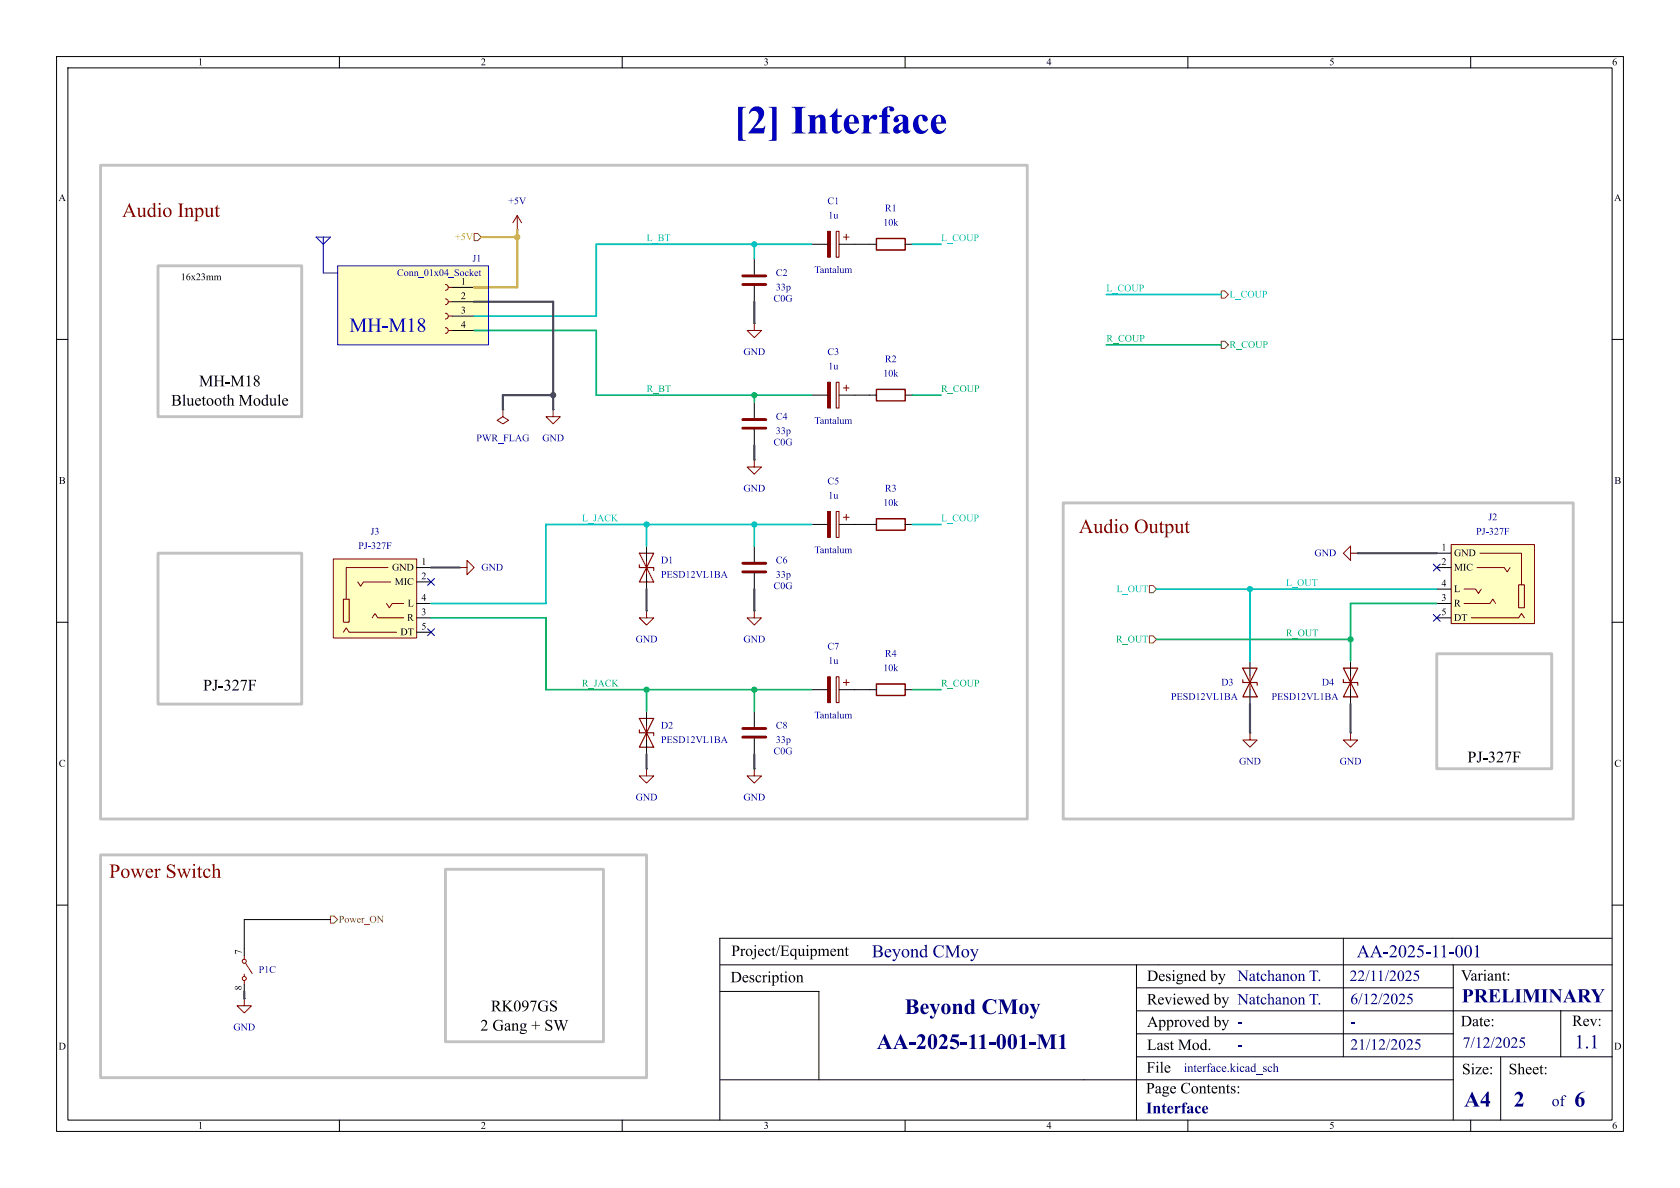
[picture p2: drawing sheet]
<svg xmlns="http://www.w3.org/2000/svg" width="297mm" height="210mm" viewBox="0 0 297 210" stroke-linecap="round" stroke-linejoin="round" font-family="sans-serif">
<defs><g id="words">
<text font-size="7.1" fill="#0000c2" x="129.7" y="25.4">[2] Interface</text>
<g font-size="3.9" fill="#00007f">
<text x="159.9" y="180.3">BeyondCMoy</text>
<text x="155" y="186.4">AA-2025-11-001-M1</text>
<text x="258.8" y="196.6">A4</text>
<text x="267.6" y="196.6">2</text>
<text x="278.3" y="196.6">6</text>
</g>
<g font-size="3.5" fill="#840000">
<text x="21.6" y="39.3">Audio Input</text>
<text x="190.7" y="95.1">Audio Output</text>
<text x="19.3" y="156.1">PowerSwitch</text>
</g>
<text font-size="3.5" fill="#0000c2" x="61.8" y="59.6">MH-M18</text>
<g font-size="3.5" fill="#00007f">
<text x="258.4" y="178.1">PRELIMINARY</text>
<text x="278.4" y="186.2">1.1</text>
</g>
<g font-size="3.2" fill="#00007f">
<text x="154.1" y="170.1">BeyondCMoy</text>
<text x="239.9" y="170.1">AA-2025-11-001</text>
</g>
<g font-size="2.8">
<text x="35.2" y="69">MH-M18</text>
<text x="30.3" y="72.4">BluetoothModule</text>
<text x="35.9" y="122.8">PJ-327F</text>
<text x="259.4" y="135.5">PJ-327F</text>
<text x="129.3" y="169.7">Project/Equipment</text>
<text x="86.8" y="179.5">RK097GS</text>
<text x="129.1" y="174.4">Description</text>
<text x="202.8" y="178.3">Reviewedby NatchanonT.</text>
<text x="202.8" y="174.1">Designedby</text>
<text x="258.3" y="174.1">Variant:</text>
<text x="84.9" y="182.9">2 Gang+ SW</text>
<text x="258.2" y="182.1">Date:</text>
<text x="277.9" y="182.1">Rev:</text>
<text x="202.7" y="190.3">File</text>
<text x="202.8" y="186.3">LastMod.</text>
<text x="258.5" y="190.6">Size:</text>
<text x="266.7" y="190.6">Sheet:</text>
<text x="202.6" y="194">PageContents:</text>
</g>
<g font-size="2.8" fill="#00007f">
<text x="218.8" y="174.1">NatchanonT.</text>
<text x="238.6" y="174.1">22/11/2025</text>
<text x="238.7" y="178.2">6/12/2025</text>
<text x="202.8" y="182.3">Approvedby -</text>
<text x="258.6" y="185.9">7/12/2025</text>
<text x="238.7" y="186.3">21/12/2025</text>
<text x="202.6" y="197.5">Interface</text>
<text x="274.3" y="196.2">of</text>
</g>
<text font-size="2.2" fill="#00007f" x="209.3" y="190">interface.kicad_sch</text>
<g font-size="1.8">
<text x="35" y="12">1</text>
<text x="85" y="12">2</text>
<text x="135" y="12">3</text>
<text x="185" y="12">4</text>
<text x="235" y="12">5</text>
<text x="285" y="12">6</text>
<text x="10.3" y="36">A</text>
<text x="285.3" y="36">A</text>
<text x="32" y="50">16x23mm</text>
<text x="81.5" y="50.5">1</text>
<text x="81.5" y="53.1">2</text>
<text x="81.5" y="55.6">3</text>
<text x="81.5" y="58.2">4</text>
<text x="10.4" y="86">B</text>
<text x="285.4" y="86">B</text>
<text x="69.3" y="101.3">GND</text>
<text x="74.5" y="100.1">1</text>
<text x="254.8" y="100.1">2</text>
<text x="254.8" y="97.5">1</text>
<text x="257" y="101.3">MIC</text>
<text x="257" y="98.8">GND</text>
<text x="69.8" y="103.9">MIC</text>
<text x="72.1" y="107.7">L</text>
<text x="74.5" y="102.6">2</text>
<text x="74.5" y="106.4">4</text>
<text x="254.8" y="103.9">4</text>
<text x="254.8" y="106.4">3</text>
<text x="257" y="105.1">L</text>
<text x="257" y="107.7">R</text>
<text x="70.8" y="112.7">DT</text>
<text x="72" y="110.2">R</text>
<text x="74.5" y="109">3</text>
<text x="74.5" y="111.5">5</text>
<text x="254.8" y="109">5</text>
<text x="257" y="110.2">DT</text>
<text x="10.4" y="136">C</text>
<text x="285.4" y="136">C</text>
<text x="42.9" y="168.7" transform="rotate(-90 42.9 168.7)">7</text>
<text x="42.9" y="175.1" transform="rotate(-90 42.9 175.1)">8</text>
<text x="10.3" y="186">D</text>
<text x="285.3" y="186">D</text>
<text x="35" y="200">1</text>
<text x="85" y="200">2</text>
<text x="135" y="200">3</text>
<text x="185" y="200">4</text>
<text x="235" y="200">5</text>
<text x="285" y="200">6</text>
</g>
<g font-size="1.8" fill="#0000c2">
<text x="89.9" y="36.5">+5V</text>
<text x="146.3" y="36.5">C1</text>
<text x="146.4" y="39.1">1u</text>
<text x="156.1" y="40.4">10k</text>
<text x="156.4" y="37.8">R1</text>
<text x="83.5" y="46.7">J1</text>
<text x="70.2" y="49.2">Conn_01x04_Socket</text>
<text x="136.8" y="53.8">C0G</text>
<text x="137.2" y="51.8">33p</text>
<text x="137.2" y="49.2">C2</text>
<text x="144" y="48.7">Tantalum</text>
<text x="131.4" y="63.2">GND</text>
<text x="146.3" y="63.2">C3</text>
<text x="146.4" y="65.8">1u</text>
<text x="156.4" y="64.5">R2</text>
<text x="156.1" y="67">10k</text>
<text x="137.2" y="77.2">33p</text>
<text x="137.2" y="74.6">C4</text>
<text x="144" y="75.4">Tantalum</text>
<text x="84.2" y="78.5">PWR_FLAG</text>
<text x="95.9" y="78.5">GND</text>
<text x="136.8" y="79.2">C0G</text>
<text x="131.4" y="87.3">GND</text>
<text x="146.3" y="86.1">C5</text>
<text x="146.4" y="88.6">1u</text>
<text x="156.1" y="89.9">10k</text>
<text x="156.4" y="87.3">R3</text>
<text x="65.5" y="95">J3</text>
<text x="260.9" y="95">PJ-327F</text>
<text x="263.1" y="92.4">J2</text>
<text x="63.3" y="97.5">PJ-327F</text>
<text x="85.1" y="101.3">GND</text>
<text x="116.8" y="100">D1</text>
<text x="137.2" y="100">C6</text>
<text x="144" y="98.2">Tantalum</text>
<text x="232.4" y="98.8">GND</text>
<text x="116.8" y="102.6">PESD12VL1BA</text>
<text x="136.8" y="104.6">C0G</text>
<text x="137.2" y="102.6">33p</text>
<text x="112.4" y="114">GND</text>
<text x="131.4" y="114">GND</text>
<text x="146.3" y="115.3">C7</text>
<text x="146.4" y="117.8">1u</text>
<text x="156.1" y="119.1">10k</text>
<text x="156.4" y="116.6">R4</text>
<text x="207" y="124.2">PESD12VL1BA</text>
<text x="215.9" y="121.6">D3</text>
<text x="224.8" y="124.2">PESD12VL1BA</text>
<text x="233.7" y="121.6">D4</text>
<text x="116.8" y="129.3">D2</text>
<text x="116.8" y="131.8">PESD12VL1BA</text>
<text x="137.2" y="131.8">33p</text>
<text x="137.2" y="129.3">C8</text>
<text x="144" y="127.5">Tantalum</text>
<text x="136.8" y="133.8">C0G</text>
<text x="219.1" y="135.6">GND</text>
<text x="236.8" y="135.6">GND</text>
<text x="112.4" y="142">GND</text>
<text x="131.4" y="142">GND</text>
<text x="45.7" y="172.4">P1C</text>
<text x="41.3" y="182.6">GND</text>
</g>
<text font-size="1.8" fill="#d2b100" x="80.5" y="42.9">+5V</text>
<g font-size="1.8" fill="#00c2c2">
<text x="114.3" y="42.8">L_BT</text>
<text x="166.4" y="42.8">L_COUP</text>
<text x="195.6" y="51.7">L_COUP</text>
<text x="217.4" y="53.1">L_COUP</text>
<text x="102.9" y="92.4">L_JACK</text>
<text x="166.4" y="92.4">L_COUP</text>
<text x="197.4" y="105.1">L_OUT</text>
<text x="227.3" y="103.8">L_OUT</text>
</g>
<g font-size="1.8" fill="#0db062">
<text x="195.6" y="60.6">R_COUP</text>
<text x="217.4" y="61.9">R_COUP</text>
<text x="114.3" y="69.5">R_BT</text>
<text x="166.4" y="69.5">R_COUP</text>
<text x="227.3" y="112.7">R_OUT</text>
<text x="197.3" y="114">R_OUT</text>
<text x="102.9" y="121.6">R_JACK</text>
<text x="166.4" y="121.6">R_COUP</text>
</g>
<text font-size="1.8" fill="#725600" x="59.9" y="163.5">Power_ON</text>
</g></defs>
<g fill="none" stroke="#000" stroke-width=".18">
<path d="M10 10h277v190h-277zM12 12h273v186h-273zM60 10v2M110 10v2M160 10v2M210 10v2M260 10v2M10 60h2M285 60h2M10 110h2M285 110h2M10 160h2"/>
<path d="M285 178.7h-9.1v8.1M285 160h2M60 198v2M110 198v2M160 198v2M191.6 190.9h65.3M210 198v2M260 198v2M265.3 186.8v11.2"/>
</g>
<path d="M281.2 174.9h1.1l-.2 .1 .6 1.1 .5-1-.2-.2h.7l-.3 .2a1.88 1.88 0 0 0-.6 1.9l.3 .2h-1.3l.4-.3a2.02 2.02 0 0 0-.7-1.8z" fill="#00007f"/>
<path d="M127.3 165.9h157.6M127.3 170.6h17.2M127.3 175.3h17.5M144.6 170.6h112.1M201 178.7h74.9M201 174.6h55.9M127.3 190.9h64.3M201 182.8h55.9" fill="none" stroke="#000" stroke-width=".18"/>
<path d="M218.9 184.9h.7v.2h-.7z" fill="#00007f"/>
<path d="M201 186.8h55.7" fill="none" stroke="#000" stroke-width=".18"/>
<path d="M238.8 180.8h.7v.2h-.7z" fill="#00007f"/>
<path d="M127.3 165.9v32.1M144.8 175.3v15.6M200.9 170.6v27.4M237.5 165.9v20.9M256.8 170.6h28.2M256.9 170.6v27.4M256.8 186.8h28.2" fill="none" stroke="#000" stroke-width=".18"/>
<path d="M59.7 47h26.7v14h-26.7z" fill="#ffffc2"/>
<path d="M91.4 38.1l-.7 1.3M91.4 38.1l.8 1.3M91.4 38.1v2.5M133.3 57.2v1.2h1.3l-1.3 1.3-1.2-1.3h1.2M147.8 40.9h.5v4.6h-.5zM149.1 41.9h1M149.6 41.4v1M147.8 67.6h.5v4.5h-.5zM149.1 68.6h1M149.6 68.1v1M238.8 129.5v1.3h1.2l-1.2 1.3-1.3-1.3h1.3M43.2 176.5v1.3h1.2l-1.2 1.3-1.3-1.3h1.3" fill="none" stroke="#840000" stroke-width=".18"/>
<g fill="none" stroke="#000" stroke-width=".18">
<path d="M91.4 40.6h.1M133.3 57.2h.1M133.3 45.7v2.8M133.3 50.5v2.8M143.5 43.2h2.8M148.3 43.2h2.8M153.7 43.2h1.2M160 43.2h1.3M133.3 71.1v2.8M133.3 75.9v2.8M143.5 69.9h2.8M148.3 69.9h2.8"/>
<path d="M133.3 125.7v2.8M133.3 130.6v2.8M238.8 129.5h.1M43.2 176.5h.1"/>
</g>
<g fill="#840000" stroke="#840000" stroke-width=".18">
<path d="M146.3 67.6h.5v4.5h-.5z"/>
<path d="M146.3 40.9h.5v4.6h-.5z"/>
</g>
<path d="M131.3 48.8h4.1M131.3 50.3h4.1M131.3 74.2h4.1M131.3 75.7h4.1M131.3 128.8h4.1M131.3 130.3h4.1" fill="none" stroke="#840000" stroke-width=".51"/>
<path d="M154.9 42.2h5.1v2h-5.1z" fill="none" stroke="#840000" stroke-width=".25"/>
<g fill="#ffffc2">
<path d="M256.5 96.3h14.8v13.9h-14.8z"/>
<path d="M268.5 103.4h1v4h-1z"/>
</g>
<g fill="none" stroke="#840000" stroke-width=".18">
<path d="M114.3 99.1v2.5M133.3 81.3v1.3h1.3l-1.3 1.2-1.2-1.2h1.2M238.8 97.8v-1.3l-1.3 1.3 1.3 1.3v-1.3h1.2M256.5 96.3h14.8v13.9h-14.8zM261.6 97.8h7.4v5.6M81.3 100.3h1.2v-1.2l1.3 1.2-1.3 1.3v-1.3M114.3 108v1.2h1.3l-1.3 1.3-1.3-1.3h1.3M133.3 108v1.2h1.3l-1.3 1.3-1.2-1.3h1.2M258.8 104.1h2.1l.5 .8 .5-.8M258.8 106.7h4.6l.5-.8 .5 .8M260.1 109.2h8.4l.5-.7 .5 .7M261.1 100.3h4.8l.5 .8 .6-.8"/>
<path d="M268.5 103.4h1v4h-1z"/>
</g>
<g fill="none" stroke="#000" stroke-width=".18">
<path d="M114.3 96.5v2.6M133.3 81.3h.1M133.3 96.5v2.8M240 97.8h.1M254 97.8h2.5M81.3 100.3h.1M114.3 108h.1M114.3 101.6v2.5M133.3 108h.1M133.3 101.3v2.8M254 100.3h2.5M254 104.1h2.5"/>
<path d="M254 106.7h2.5M254 109.2h2.5"/>
</g>
<path d="M131.3 99.6h4.1M131.3 101.1h4.1" fill="none" stroke="#840000" stroke-width=".51"/>
<path d="M113 99.8v.5h2.6v.5M113 97.8h2.6l-1.3 2.5zM114.3 100.3l1.3 2.6h-2.6z" fill="none" stroke="#840000" stroke-width=".2"/>
<g fill="#ffffc2">
<path d="M58.9 98.8h14.8v14h-14.8z"/>
<path d="M60.7 105.9h1v4.1h-1z"/>
</g>
<g fill="none" stroke="#840000" stroke-width=".18">
<path d="M78.7 50.3l.4 .1 .1 .4-.1 .4-.4 .1M78.7 52.8l.4 .2 .1 .3-.1 .4-.4 .1M78.7 55.4l.4 .1 .1 .4-.1 .3-.4 .2M78.7 57.9l.4 .2 .1 .3-.1 .4-.4 .1M79.2 50.8h.8M79.2 53.3h.8M79.2 55.9h.8M79.2 58.4h.8M88.9 72.4v1.3l1 .6-1 .6-1-.6 1-.6M97.8 72.4v1.3h1.3l-1.3 1.2-1.3-1.2h1.3M58.9 98.8h14.8v14h-14.8zM147.8 90.4h.5v4.6h-.5z"/>
<path d="M149.1 91.4h1M149.6 90.9v1M60.7 105.9h1v4.1h-1zM60.7 111.8l.5-.8 .5 .8h8.4M63.2 102.9l.6 .7 .5-.7h4.8M65.8 109.2l.5-.7 .5 .7h4.6M68.3 106.7l.5 .7 .5-.7h2.1M68.6 100.3h-7.4v5.6M147.8 119.6h.5v4.6h-.5zM221 119.4v2.5M238.8 119.4v2.5M114.3 135.9v1.3h1.3l-1.3 1.2-1.3-1.2h1.3"/>
<path d="M114.3 128.3v2.5M133.3 135.9v1.3h1.3l-1.3 1.2-1.2-1.2h1.2M149.1 120.7h1M149.6 120.1v1.1M221 129.5v1.3h1.2l-1.2 1.3-1.3-1.3h1.3M43.2 168.9v.6M43.2 172.2v.4M43.2 173.4v.6M43.4 170.3l1.2 1.8"/>
<circle cx="43.2" cy="173" r=".36"/>
<circle cx="43.2" cy="169.9" r=".36"/>
</g>
<g fill="none" stroke="#000" stroke-width=".18">
<path d="M80 50.8h3.8M80 53.3h3.8M80 55.9h3.8M80 58.4h3.8M151.1 43.2h2.6M88.9 72.4h.1M97.8 72.4h.1M151.1 69.9h3.8M160 69.9h1.3M143.5 92.7h2.8M148.3 92.7h6.6M160 92.7h1.3"/>
<path d="M73.7 102.9h2.5M73.7 106.7h2.5M73.7 109.2h2.5M73.7 111.8h2.5M73.7 100.3h2.5M221 116.8v2.6M238.8 116.8v2.6M114.3 135.9h.1M114.3 125.7v2.6M114.3 130.8v2.6M133.3 135.9h.1M143.5 121.9h2.8"/>
<path d="M148.3 121.9h6.6M160 121.9h1.3M221 129.5h.1M221 121.9v2.6M238.8 121.9v2.6M58.4 162.6h-15.2v5"/>
</g>
<path d="M154.9 68.8h5.1v2.1h-5.1zM154.9 91.7h5.1v2h-5.1zM154.9 120.9h5.1v2h-5.1z" fill="none" stroke="#840000" stroke-width=".25"/>
<path d="M219.7 118.1h2.5l-1.2 2.6zM237.5 118.1h2.5l-1.2 2.6zM113 129v.5h2.6v.5M113 127h2.6l-1.3 2.5zM114.3 129.5l1.3 2.6h-2.6zM219.7 120.1v.6h2.5v.5M221 120.7l1.2 2.5h-2.5zM237.5 120.1v.6h2.5v.5M238.8 120.7l1.2 2.5h-2.5z" fill="none" stroke="#840000" stroke-width=".2"/>
<g fill="#840000" stroke="#840000" stroke-width=".18">
<path d="M146.3 90.4h.5v4.6h-.5z"/>
<path d="M146.3 119.6h.5v4.6h-.5z"/>
</g>
<path d="M83.8 41.3h.7l.6 .6-.6 .6h-.7zM215.9 51.4h.6l.7 .7-.7 .6h-.6zM215.9 60.3h.6l.7 .7-.7 .6h-.6zM203.2 103.5h.6l.7 .6-.7 .7h-.6zM203.2 112.4h.6l.7 .6-.7 .7h-.6zM58.4 161.9h.7l.6 .7-.6 .6h-.7z" fill="none" stroke="#725600" stroke-width=".18"/>
<path d="M55.9 41.9h2.5l-1.3 1.3zM57.1 41.9v6.4h2.6M59.7 47h26.7v14h-26.7z" fill="none" stroke="#0000c2" stroke-width=".18"/>
<path d="M83.8 58.4h21.6v11.5h38.1M133.3 69.9v1.2M161.3 69.9h5.1M195.6 61h20.3M76.2 109.2h20.3v12.7h47M204.5 113h34.3M254 106.7h-15.2v10.1M114.3 121.9v3.8M133.3 121.9v3.8M161.3 121.9h5.1" fill="none" stroke="#0db062" stroke-width=".3"/>
<g fill="none" stroke="#484848" stroke-width=".38">
<path d="M83.8 53.3h14v19.1M133.3 53.3v3.9M97.8 69.9h-8.9v2.5M133.3 78.7v2.6M240 97.8h14M76.2 100.3h5.1M114.3 104.1v3.9M133.3 104.1v3.9M114.3 133.4v2.5M133.3 133.4v2.5M221 124.5v5M238.8 124.5v5"/>
<path d="M43.2 175.3v1.2"/>
</g>
<path d="M133.3 43.2v2.5M143.5 43.2h-38.1v12.7h-21.6M161.3 43.2h5.1M195.6 52.1h20.3M114.3 92.7v3.8M133.3 92.7v3.8M143.5 92.7h-47v14h-20.3M161.3 92.7h5.1M204.5 104.1h49.5M221 104.1v12.7" fill="none" stroke="#00c2c2" stroke-width=".3"/>
<path d="M85.1 41.9h6.3M91.4 40.6v10.2h-7.6" fill="none" stroke="#d2b100" stroke-width=".38"/>
<path d="M253.4 99.7l1.2 1.2M254.6 99.7l-1.2 1.2M75.6 102.3l1.2 1.2M75.6 111.2l1.2 1.2M76.8 102.3l-1.2 1.2M76.8 111.2l-1.2 1.2M253.4 108.6l1.2 1.2M254.6 108.6l-1.2 1.2" fill="none" stroke="#000084" stroke-width=".18"/>
<path d="M17.8 29.2h163.8v115.6h-163.8zM27.9 47h25.4v26.7h-25.4zM27.9 97.8h25.4v26.7h-25.4zM188 88.9h90.1v55.9h-90.1zM254 115.6h20.3v20.3h-20.3zM17.8 151.1h96.5v39.4h-96.5zM78.7 153.7h28v30.5h-28z" fill="none" stroke="#c2c2c2" stroke-width=".51"/>
<g fill="#0db062" stroke="#0db062" stroke-width=".18">
<circle cx="238.8" cy="113" r=".46"/>
<circle cx="133.3" cy="69.9" r=".46"/>
<circle cx="114.3" cy="121.9" r=".46"/>
<circle cx="133.3" cy="121.9" r=".46"/>
</g>
<g fill="#00c2c2" stroke="#00c2c2" stroke-width=".18">
<circle cx="133.3" cy="92.7" r=".46"/>
<circle cx="133.3" cy="43.2" r=".46"/>
<circle cx="114.3" cy="92.7" r=".46"/>
<circle cx="221" cy="104.1" r=".46"/>
</g>
<circle cx="91.4" cy="41.9" r=".46" fill="#d2b100" stroke="#d2b100" stroke-width=".18"/>
<circle cx="97.8" cy="69.9" r=".46" fill="#484848" stroke="#484848" stroke-width=".18"/>
<use href="#words"/>
</svg>
